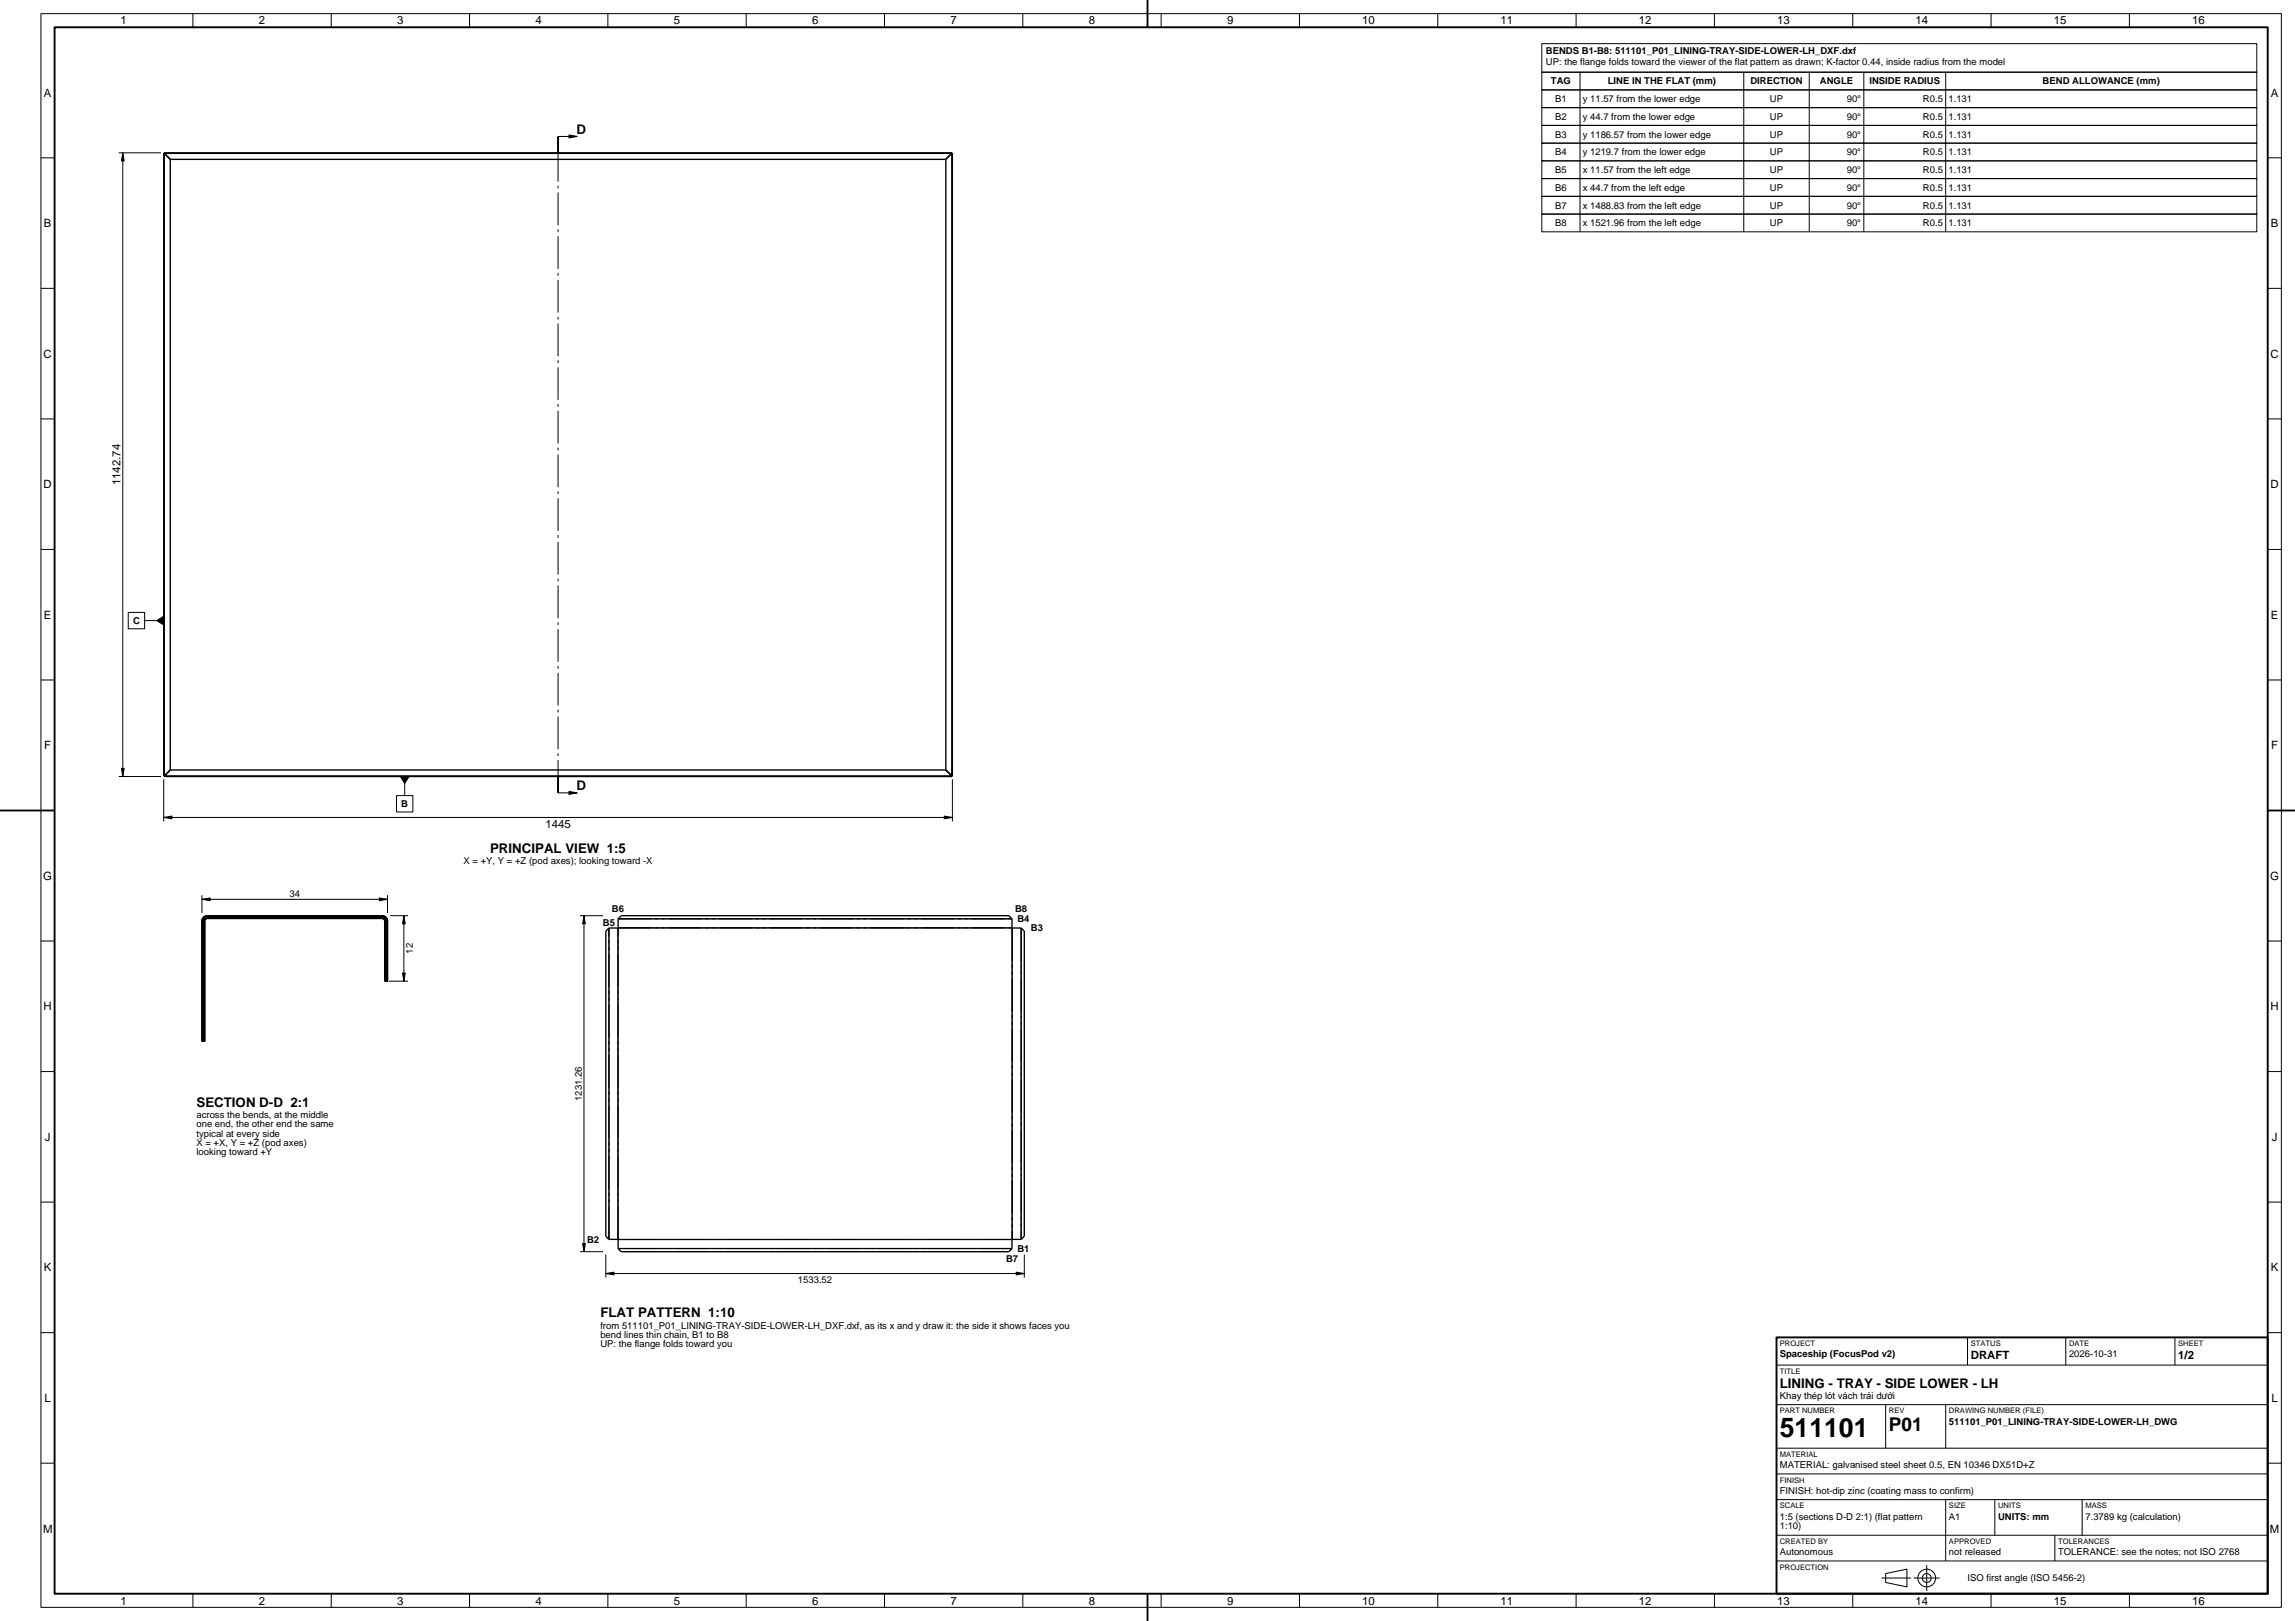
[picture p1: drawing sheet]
<svg xmlns="http://www.w3.org/2000/svg" width="841mm" height="594mm" viewBox="0 0 841 594" stroke-linecap="round" stroke-linejoin="round" font-family="sans-serif">
<defs><g id="words">
<text font-size="9.7" x="652.2" y="526.5">511101</text>
<text font-size="7" x="692.2" y="524.5">P01</text>
<g font-size="4.9">
<text x="211.2" y="49">D</text>
<text x="211.2" y="289.5">D</text>
<text x="179.6" y="312.5">PRINCIPAL VIEW 1:5</text>
<text x="72" y="405.5">SECTION D-D 2:1</text>
<text x="220" y="482.7">FLAT PATTERN 1:10</text>
<text x="652.2" y="508.5">LINING - TRAY - SIDE LOWER - LH</text>
</g>
<g font-size="4.2">
<text x="44.2" y="8.8">1</text>
<text x="94.9" y="8.8">2</text>
<text x="145.6" y="8.8">3</text>
<text x="196.2" y="8.8">4</text>
<text x="246.9" y="8.8">5</text>
<text x="297.6" y="8.8">6</text>
<text x="348.3" y="8.8">7</text>
<text x="399" y="8.8">8</text>
<text x="449.7" y="8.8">9</text>
<text x="499.2" y="8.8">10</text>
<text x="549.9" y="8.8">11</text>
<text x="600.6" y="8.8">12</text>
<text x="651.3" y="8.8">13</text>
<text x="702" y="8.8">14</text>
<text x="752.6" y="8.8">15</text>
<text x="803.3" y="8.8">16</text>
<text x="16.1" y="35.4">A</text>
<text x="832.1" y="35.4">A</text>
<text x="16.1" y="83.3">B</text>
<text x="832.1" y="83.3">B</text>
<text x="16" y="131.1">C</text>
<text x="832" y="131.1">C</text>
<text x="16" y="178.9">D</text>
<text x="44.2" y="177.8" transform="rotate(-90 44.2 177.8)">1142.74</text>
<text x="832" y="178.9">D</text>
<text x="16.1" y="226.7">E</text>
<text x="832.1" y="226.7">E</text>
<text x="16.2" y="274.6">F</text>
<text x="832.2" y="274.6">F</text>
<text x="199.9" y="303.3">1445</text>
<text x="15.9" y="322.4">G</text>
<text x="831.9" y="322.4">G</text>
<text x="16" y="370.3">H</text>
<text x="832" y="370.3">H</text>
<text x="16.5" y="418.1">J</text>
<text x="832.5" y="418.1">J</text>
<text x="16.1" y="465.9">K</text>
<text x="832.1" y="465.9">K</text>
<text x="722.2" y="497.9">DRAFT</text>
<text x="798.2" y="497.9">1/2</text>
<text x="16.3" y="513.7">L</text>
<text x="832.3" y="513.7">L</text>
<text x="15.8" y="561.6">M</text>
<text x="831.8" y="561.6">M</text>
<text x="44.2" y="588.2">1</text>
<text x="94.9" y="588.2">2</text>
<text x="145.6" y="588.2">3</text>
<text x="196.2" y="588.2">4</text>
<text x="246.9" y="588.2">5</text>
<text x="297.6" y="588.2">6</text>
<text x="348.3" y="588.2">7</text>
<text x="399" y="588.2">8</text>
<text x="449.7" y="588.2">9</text>
<text x="499.2" y="588.2">10</text>
<text x="549.9" y="588.2">11</text>
<text x="600.6" y="588.2">12</text>
<text x="651.3" y="588.2">13</text>
<text x="702" y="588.2">14</text>
<text x="752.6" y="588.2">15</text>
<text x="803.3" y="588.2">16</text>
</g>
<g font-size="3.5">
<text x="566.5" y="19.7">BENDS B1-B8: 511101_P01_LINING-TRAY-SIDE-LOWER-LH_DXF.dxf</text>
<text x="566.5" y="23.8">UP: the flange folds toward the viewer of the flat pattern as drawn; K-factor 0.44, inside radius from the model</text>
<text x="568.3" y="31">TAG</text>
<text x="589.2" y="31">LINE IN THE FLAT (mm)</text>
<text x="641.4" y="31">DIRECTION</text>
<text x="666.9" y="31">ANGLE</text>
<text x="685" y="31">INSIDE RADIUS</text>
<text x="748.5" y="31">BEND ALLOWANCE (mm)</text>
<text x="569.9" y="37.4">B1</text>
<text x="580" y="37.4">y 11.57 from the lower edge</text>
<text x="648.6" y="37.4">UP</text>
<text x="676.7" y="37.4">90°</text>
<text x="704.6" y="37.4">R0.5</text>
<text x="714" y="37.4">1.131</text>
<text x="569.9" y="43.9">B2</text>
<text x="580" y="43.9">y 44.7 from the lower edge</text>
<text x="648.6" y="43.9">UP</text>
<text x="676.7" y="43.9">90°</text>
<text x="704.6" y="43.9">R0.5</text>
<text x="714" y="43.9">1.131</text>
<text x="569.9" y="50.5">B3</text>
<text x="580" y="50.5">y 1186.57 from the lower edge</text>
<text x="648.6" y="50.5">UP</text>
<text x="676.7" y="50.5">90°</text>
<text x="704.6" y="50.5">R0.5</text>
<text x="714" y="50.5">1.131</text>
<text x="569.9" y="57">B4</text>
<text x="580" y="57">y 1219.7 from the lower edge</text>
<text x="648.6" y="57">UP</text>
<text x="676.7" y="57">90°</text>
<text x="704.6" y="57">R0.5</text>
<text x="714" y="57">1.131</text>
<text x="569.9" y="63.5">B5</text>
<text x="580" y="63.5">x 11.57 from the left edge</text>
<text x="648.6" y="63.5">UP</text>
<text x="676.7" y="63.5">90°</text>
<text x="704.6" y="63.5">R0.5</text>
<text x="714" y="63.5">1.131</text>
<text x="569.9" y="69.9">B6</text>
<text x="580" y="69.9">x 44.7 from the left edge</text>
<text x="648.6" y="69.9">UP</text>
<text x="676.7" y="69.9">90°</text>
<text x="704.6" y="69.9">R0.5</text>
<text x="714" y="69.9">1.131</text>
<text x="569.9" y="76.4">B7</text>
<text x="580" y="76.4">x 1488.83 from the left edge</text>
<text x="648.6" y="76.4">UP</text>
<text x="676.7" y="76.4">90°</text>
<text x="704.6" y="76.4">R0.5</text>
<text x="714" y="76.4">1.131</text>
<text x="569.9" y="83">B8</text>
<text x="580" y="83">x 1521.96 from the left edge</text>
<text x="648.6" y="83">UP</text>
<text x="676.7" y="83">90°</text>
<text x="704.6" y="83">R0.5</text>
<text x="714" y="83">1.131</text>
<text x="48.7" y="228.7">C</text>
<text x="147" y="295.8">B</text>
<text x="169.9" y="316.7">X = +Y, Y = +Z (pod axes); looking toward -X</text>
<text x="106.1" y="328.7">34</text>
<text x="224.2" y="334.4">B6</text>
<text x="372" y="334.3">B8</text>
<text x="220.9" y="339.3">B5</text>
<text x="372.8" y="338">B4</text>
<text x="377.8" y="341.3">B3</text>
<text x="151.3" y="349.5" transform="rotate(-90 151.3 349.5)">12</text>
<text x="213.2" y="403.4" transform="rotate(-90 213.2 403.4)">1231.26</text>
<text x="72" y="409.7">across the bends, at the middle</text>
<text x="72" y="413.1">one end, the other end the same</text>
<text x="72" y="416.5">typical at every side</text>
<text x="72" y="419.9">X = +X, Y = +Z (pod axes)</text>
<text x="72" y="423.3">looking toward +Y</text>
<text x="215.1" y="455.5">B2</text>
<text x="372.8" y="458.8">B1</text>
<text x="368.7" y="462.4">B7</text>
<text x="292.4" y="470">1533.52</text>
<text x="220" y="486.9">from 511101_P01_LINING-TRAY-SIDE-LOWER-LH_DXF.dxf, as its x and y draw it: the side it shows faces you</text>
<text x="220" y="490.3">bend lines thin chain, B1 to B8</text>
<text x="220" y="493.7">UP: the flange folds toward you</text>
<text x="652.2" y="497.4">Spaceship (FocusPod v2)</text>
<text x="758.2" y="497.4">2026-10-31</text>
<text x="652.2" y="512.6">Khay thép lót vách trái dưới</text>
<text x="714.2" y="522">511101_P01_LINING-TRAY-SIDE-LOWER-LH_DWG</text>
<text x="652.2" y="538">MATERIAL: galvanised steel sheet 0.5, EN 10346 DX51D+Z</text>
<text x="652.2" y="547.4">FINISH: hot-dip zinc (coating mass to confirm)</text>
<text x="652.2" y="556.8">1:5 (sections D-D 2:1) (flat pattern</text>
<text x="714.2" y="556.8">A1</text>
<text x="732.2" y="556.8">UNITS: mm</text>
<text x="764.2" y="556.8">7.3789 kg (calculation)</text>
<text x="652.2" y="560.4">1:10)</text>
<text x="652.2" y="569.9">Autonomous</text>
<text x="714.2" y="569.9">not released</text>
<text x="754.2" y="569.9">TOLERANCE: see the notes; not ISO 2768</text>
<text x="721" y="579.2">ISO first angle (ISO 5456-2)</text>
</g>
<g font-size="2.8">
<text x="652.2" y="493.3">PROJECT</text>
<text x="722.2" y="493.3">STATUS</text>
<text x="758.2" y="493.3">DATE</text>
<text x="798.2" y="493.3">SHEET</text>
<text x="652.2" y="503.4">TITLE</text>
<text x="652.2" y="517.9">PART NUMBER</text>
<text x="692.2" y="517.9">REV</text>
<text x="714.2" y="517.9">DRAWING NUMBER (FILE)</text>
<text x="652.2" y="533.9">MATERIAL</text>
<text x="652.2" y="543.3">FINISH</text>
<text x="652.2" y="552.7">SCALE</text>
<text x="714.2" y="552.7">SIZE</text>
<text x="732.2" y="552.7">UNITS</text>
<text x="764.2" y="552.7">MASS</text>
<text x="652.2" y="565.8">CREATED BY</text>
<text x="714.2" y="565.8">APPROVED</text>
<text x="754.2" y="565.8">TOLERANCES</text>
<text x="652.2" y="575.2">PROJECTION</text>
</g>
</g></defs>
<g fill="none" stroke="#000" stroke-width=".5">
<path d="M60 56.2l.2 .1M60 56.2v228.2M60 56.2l2.4 2.3v223.6l-2.4 2.3M60.2 56l.1 .2h288.4l.1-.2M60.2 56h288.6M60.2 56l2.3 2.4h284l2.3-2.4M60.2 56.3v228M60.2 56.3h.1M60.3 56.2v.1M348.7 56.3h.1M348.7 56.2v.1M348.8 56.3v228"/>
<path d="M349 56.2l-2.4 2.3v223.6l2.4 2.3M349 56.2v228.2M349 56.2l-.2 .1M60.2 284.5l2.3-2.4h284l2.3 2.4M60.2 284.5h288.6M60.2 284.3l-.2 .1M60.2 284.3h.1M60.3 284.3h288.4l.1 .2M60.3 284.3l-.1 .2M348.8 284.3h-.1M348.8 284.3l.2 .1M74.6 336.1l1.4-.6 64.5 .1 1.2 .9 .3 1v22h-1v-22a1 1 0 0 0-1-1h-64a1 1 0 0 0-1 1v44h-1v-44z"/>
<path d="M226.5 339.9h.1M222 341.2l1.2-1.1h3.4l-.1-3.3 1.2-1.3h142l1.1 1.3v3.3h3.3l1.3 1.1v111.8l-1.3 1.2-3.3-.1v3.4l-1.1 1.2h-142l-1.2-1.2 .1-3.4-3.4 .1-1.2-1.2zM226.4 454.1v.1M226.5 454.3h.1M371 454.1v.1"/>
</g>
<g fill="none" stroke="#000" stroke-width=".37">
<path d="M15 5h821v584h-821zM70.7 5v5M121.4 5v5M172.1 5v5M222.7 5v5M273.4 5v5M324.1 5v5M374.8 5v5M425.5 5v5M476.2 5v5M526.9 5v5M565 16h262v10.4h-262z"/>
<path d="M577.6 5v5M628.2 5v5M678.9 5v5M729.6 5v5M780.3 5v5M565 26.5h262v6.5h-262zM565 33h262v6.5h-262zM565 39.5h262v6.4h-262zM579 26.4v58.5M639 26.4v58.5M663 26.4v58.5M683 26.4v58.5"/>
<path d="M713 26.4v58.5M15 57.8h5M43.5 56h15.5M45 56v228.5M204.5 50h7M565 45.9h262v6.5h-262zM565 52.4h262v6.5h-262zM565 59h262v6.5h-262zM831 57.8h5M565 65.5h262v6.5h-262zM565 72h262v6.4h-262zM565 78.4h262v6.5h-262z"/>
<path d="M15 105.7h5M831 105.7h5M15 153.5h5M831 153.5h5M15 201.3h5M831 201.3h5M47 224.4h6v6h-6zM53 227.4h4.4M15 249.2h5M831 249.2h5M15 297h5M43.5 284.5h15.5"/>
<path d="M60 285.5v15.5M60 299.5h289M145.3 291.5h6v6h-6zM148.3 287.1v4.4M204.5 290.5h7M349 285.5v15.5M831 297h5M74 328v6.5M74 329.5h68M142 328v6.5M143 335.5h6.5M148 335.5v24"/>
<path d="M212.5 335.5h8.5M214 335.5v123.2M226.5 336.8h144.3M226.6 336.6h144.2M226.6 340h144.2M15 344.8h5M142.5 359.5h7M223.1 340.1v114M223.2 340.1v114.1M226.4 340.1v114M226.5 340.1v114h144.3M226.6 340.1h144.2"/>
<path d="M370.8 340.1v114M370.9 340.1v114M374.1 340.1v114.1M374.3 340.1v114M831 344.8h5M15 392.7h5M74 381.5h1M831 392.7h5M15 440.5h5M212.5 458.7h8.5M222 459.7v8.5M226.5 457.5h144.3"/>
<path d="M226.6 457.6h144.2M226.6 454.3h144.2M375.4 459.7v8.5M831 440.5h5M222 466.7h153.4M15 488.3h5M721 490.1v10.1M757 490.1v10.1M797 490.1v10.1M831 488.3h5M651 500.2h180M651 514.7h180"/>
<path d="M691 514.7v16M713 514.7v16M15 536.2h5M651 530.7h180M831 536.2h5M651 540.1h180M651 549.5h180M713 549.5v22.5M731 549.5v13.1M763 549.5v13.1M651 562.6h180M651 572h180"/>
<path d="M691 576.6l7.8-1.6v6.5l-7.8-1.6zM753 562.6v9.4M70.7 584v5M121.4 584v5M172.1 584v5M222.7 584v5M273.4 584v5M324.1 584v5M374.8 584v5M425.5 584v5M476.2 584v5M526.9 584v5"/>
<path d="M577.6 584v5M628.2 584v5M678.9 584v5M729.6 584v5M780.3 584v5"/>
<circle cx="706" cy="578.2" r="3.3"/>
<circle cx="706" cy="578.2" r="1.63"/>
</g>
<path d="M74.6 336.1l1.4-.6 64.5 .1 1.2 .9 .3 1v22h-1v-22a1 1 0 0 0-1-1h-64a1 1 0 0 0-1 1v44h-1v-44z" fill-rule="evenodd" fill="#000" stroke="#000" stroke-width=".37"/>
<path d="M226.5 336.7h144.3M226.6 340h144.2M370.9 340.1v114M374.2 340.1v114M223.2 454.1v-114M226.5 454.1v-114M370.8 454.2h-144.2M370.8 457.5h-144.3" fill="none" stroke="#000" stroke-width=".37" stroke-dasharray="12 1.5 1 1.5 1 1.5" stroke-linecap="butt"/>
<path d="M204.5 290.5v-240.5M689.5 578.3h10.8M701.3 578.3h9.5M706.1 583v-9.5" fill="none" stroke="#000" stroke-width=".37" stroke-dasharray="12 1.5 1 1.5" stroke-linecap="butt"/>
<path d="M20 10h811v574h-811zM420.5 0v10M204.5 50v6M0 297h20M204.5 284.5v6M831 297h10M651 490.1h180v93.9h-180zM420.5 584v10" fill="none" stroke="#000" stroke-width=".7" stroke-linecap="butt"/>
<g fill="#000" stroke="#000" stroke-width=".37">
<path d="M45 56l.5 3h-1zM208.5 49.4l3 .6-3 .6zM57.4 227.4l2.6-1.6v3.2zM44.5 281.5h1l-.5 3zM60 299.5l3-.5v1zM146.7 284.5h3.2l-1.6 2.6zM208.5 290l3 .5-3 .6zM346 299l3 .5-3 .5zM74 329.5l3-.5v1zM139 329l3 .5-3 .5zM148 335.5l.5 3h-1zM214 335.5l.5 3h-1z"/>
<path d="M147.5 356.5h1l-.5 3zM213.5 455.7h1l-.5 3zM222 466.7l3-.5v1zM372.4 466.2l3 .5-3 .5z"/>
</g>
<use href="#words"/>
</svg>
